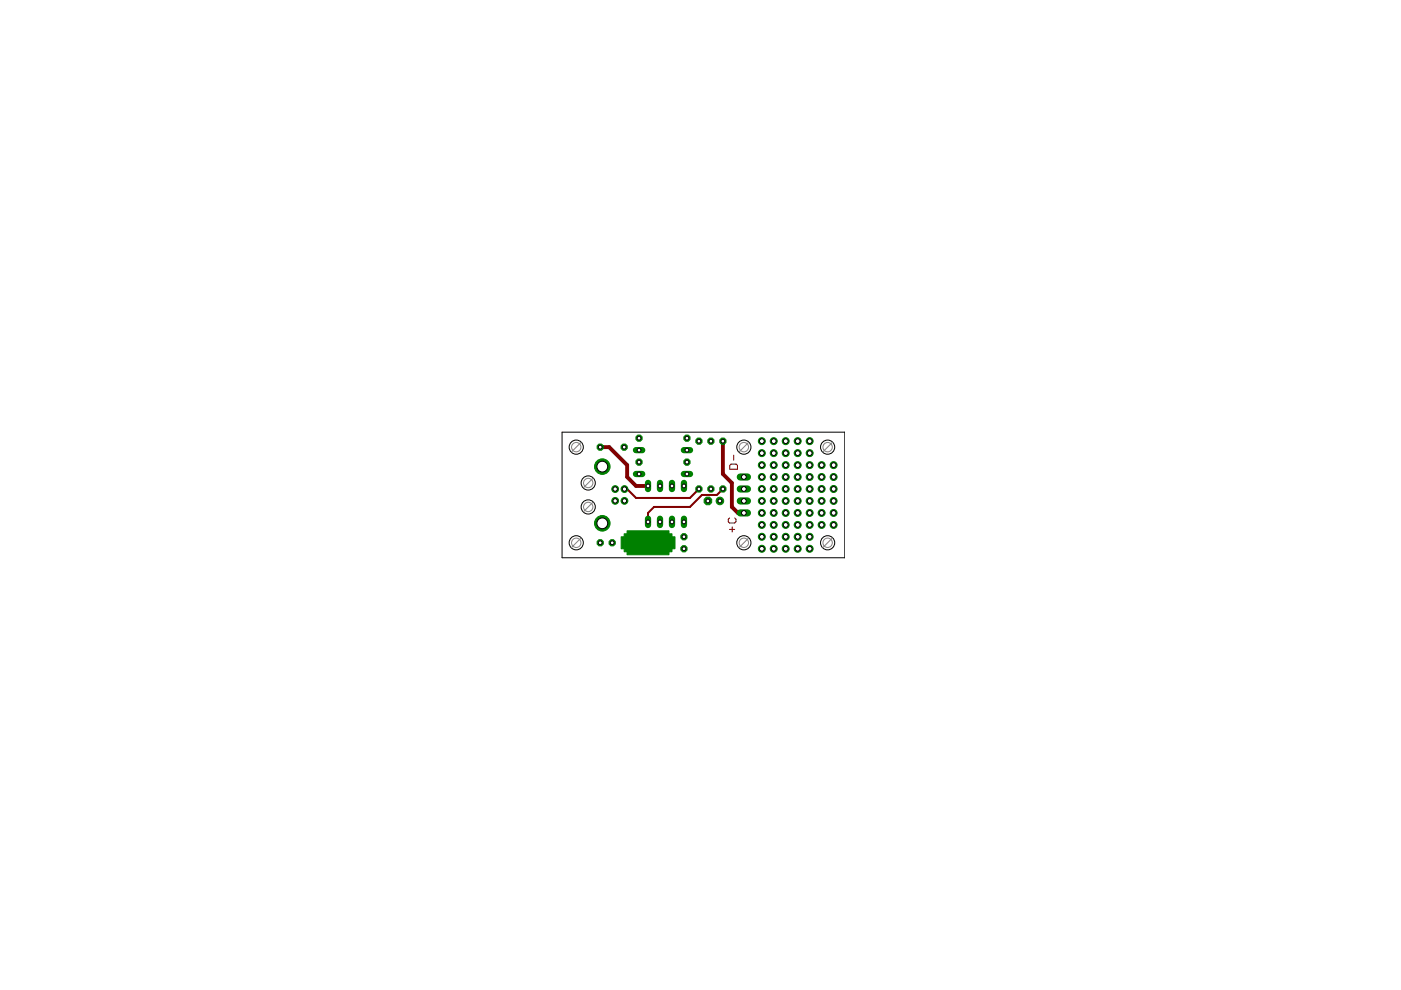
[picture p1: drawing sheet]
<svg xmlns="http://www.w3.org/2000/svg" width="297mm" height="210mm" viewBox="0 0 297 210" stroke-linecap="round" stroke-linejoin="round" font-family="sans-serif">
<path d="M154.7 98.7l.3-.3h1.1l.3 .3v.8h-1.7zM155.6 96.5v1.1M154.7 109.8l-.3 .3v.5l.3 .3h1.1l.2-.3v-.5l-.2-.3M154.7 112.2h1.1M155.2 111.7v1.1" fill="none" stroke="#800000" stroke-width=".21"/>
<path d="M127.3 94.8h1.9l3.8 3.8v2.5l1.9 1.9h2.5M153.3 93.5v7l1.9 1.9v5.1l1.2 1.3h1.3" fill="none" stroke="#800000" stroke-width=".83"/>
<path d="M148.2 103.7l-1.9 1.9h-11.4l-1.9-1.9h-.6M153.3 103.7l-1.3 1.2h-3.2l-2.5 2.6h-7.6l-1.3 1.3v1.9" fill="none" stroke="#800000" stroke-width=".42"/>
<circle cx="139.8" cy="115.1" r=".66" fill="#008000" stroke="#008000" stroke-width=".21"/>
<circle cx="139.8" cy="115.1" r=".4" fill="#fff" stroke="#000" stroke-width=".21"/>
<circle cx="135" cy="115.1" r=".66" fill="#008000" stroke="#008000" stroke-width=".21"/>
<circle cx="135" cy="115.1" r=".4" fill="#fff" stroke="#000" stroke-width=".21"/>
<circle cx="132.4" cy="106.2" r=".72" fill="#008000" stroke="#008000" stroke-width=".21"/>
<circle cx="132.4" cy="106.2" r=".47" fill="#fff" stroke="#000" stroke-width=".21"/>
<circle cx="132.4" cy="103.7" r=".72" fill="#008000" stroke="#008000" stroke-width=".21"/>
<circle cx="132.4" cy="103.7" r=".47" fill="#fff" stroke="#000" stroke-width=".21"/>
<circle cx="130.4" cy="103.7" r=".72" fill="#008000" stroke="#008000" stroke-width=".21"/>
<circle cx="130.4" cy="103.7" r=".47" fill="#fff" stroke="#000" stroke-width=".21"/>
<circle cx="130.4" cy="106.2" r=".72" fill="#008000" stroke="#008000" stroke-width=".21"/>
<circle cx="130.4" cy="106.2" r=".47" fill="#fff" stroke="#000" stroke-width=".21"/>
<circle cx="127.7" cy="111" r="1.65" fill="#008000" stroke="#008000" stroke-width=".21"/>
<circle cx="127.7" cy="111" r="1.14" fill="#fff" stroke="#000" stroke-width=".21"/>
<circle cx="127.7" cy="98.9" r="1.65" fill="#008000" stroke="#008000" stroke-width=".21"/>
<circle cx="127.7" cy="98.9" r="1.14" fill="#fff" stroke="#000" stroke-width=".21"/>
<circle cx="127.3" cy="115.1" r=".71" fill="#008000" stroke="#008000" stroke-width=".21"/>
<circle cx="127.3" cy="115.1" r=".4" fill="#fff" stroke="#000" stroke-width=".21"/>
<circle cx="129.8" cy="115.1" r=".71" fill="#008000" stroke="#008000" stroke-width=".21"/>
<circle cx="129.8" cy="115.1" r=".4" fill="#fff" stroke="#000" stroke-width=".21"/>
<circle cx="145" cy="116.4" r=".71" fill="#008000" stroke="#008000" stroke-width=".21"/>
<circle cx="145" cy="116.4" r=".4" fill="#fff" stroke="#000" stroke-width=".21"/>
<circle cx="145" cy="113.8" r=".71" fill="#008000" stroke="#008000" stroke-width=".21"/>
<circle cx="145" cy="113.8" r=".4" fill="#fff" stroke="#000" stroke-width=".21"/>
<circle cx="127.3" cy="94.8" r=".71" fill="#008000" stroke="#008000" stroke-width=".21"/>
<circle cx="127.3" cy="94.8" r=".4" fill="#fff" stroke="#000" stroke-width=".21"/>
<circle cx="132.3" cy="94.8" r=".71" fill="#008000" stroke="#008000" stroke-width=".21"/>
<circle cx="132.3" cy="94.8" r=".4" fill="#fff" stroke="#000" stroke-width=".21"/>
<circle cx="150.1" cy="106.2" r=".87" fill="#008000" stroke="#008000" stroke-width=".21"/>
<circle cx="150.1" cy="106.2" r=".4" fill="#fff" stroke="#000" stroke-width=".21"/>
<circle cx="152.6" cy="106.2" r=".8" fill="#008000" stroke="#008000" stroke-width=".21"/>
<circle cx="152.6" cy="106.2" r=".4" fill="#fff" stroke="#000" stroke-width=".21"/>
<circle cx="148.2" cy="103.7" r=".71" fill="#008000" stroke="#008000" stroke-width=".21"/>
<circle cx="148.2" cy="103.7" r=".4" fill="#fff" stroke="#000" stroke-width=".21"/>
<circle cx="148.2" cy="93.5" r=".71" fill="#008000" stroke="#008000" stroke-width=".21"/>
<circle cx="148.2" cy="93.5" r=".4" fill="#fff" stroke="#000" stroke-width=".21"/>
<circle cx="145.6" cy="98" r=".71" fill="#008000" stroke="#008000" stroke-width=".21"/>
<circle cx="145.6" cy="98" r=".4" fill="#fff" stroke="#000" stroke-width=".21"/>
<circle cx="135.5" cy="98" r=".71" fill="#008000" stroke="#008000" stroke-width=".21"/>
<circle cx="135.5" cy="98" r=".4" fill="#fff" stroke="#000" stroke-width=".21"/>
<circle cx="145.6" cy="92.9" r=".71" fill="#008000" stroke="#008000" stroke-width=".21"/>
<circle cx="145.6" cy="92.9" r=".4" fill="#fff" stroke="#000" stroke-width=".21"/>
<circle cx="135.5" cy="92.9" r=".71" fill="#008000" stroke="#008000" stroke-width=".21"/>
<circle cx="135.5" cy="92.9" r=".4" fill="#fff" stroke="#000" stroke-width=".21"/>
<path d="M137.4 110v1.3" fill="none" stroke="#008000" stroke-width="1.3"/>
<circle cx="137.4" cy="110.7" r=".4" fill="#fff" stroke="#000" stroke-width=".21"/>
<path d="M139.9 110v1.3" fill="none" stroke="#008000" stroke-width="1.3"/>
<circle cx="139.9" cy="110.7" r=".4" fill="#fff" stroke="#000" stroke-width=".21"/>
<path d="M142.5 110v1.3" fill="none" stroke="#008000" stroke-width="1.3"/>
<circle cx="142.5" cy="110.7" r=".4" fill="#fff" stroke="#000" stroke-width=".21"/>
<path d="M145 110v1.3" fill="none" stroke="#008000" stroke-width="1.3"/>
<circle cx="145" cy="110.7" r=".4" fill="#fff" stroke="#000" stroke-width=".21"/>
<path d="M145 102.4v1.3" fill="none" stroke="#008000" stroke-width="1.3"/>
<circle cx="145" cy="103" r=".4" fill="#fff" stroke="#000" stroke-width=".21"/>
<path d="M142.5 102.4v1.3" fill="none" stroke="#008000" stroke-width="1.3"/>
<circle cx="142.5" cy="103" r=".4" fill="#fff" stroke="#000" stroke-width=".21"/>
<path d="M139.9 102.4v1.3" fill="none" stroke="#008000" stroke-width="1.3"/>
<circle cx="139.9" cy="103" r=".4" fill="#fff" stroke="#000" stroke-width=".21"/>
<path d="M137.4 102.4v1.3" fill="none" stroke="#008000" stroke-width="1.3"/>
<circle cx="137.4" cy="103" r=".4" fill="#fff" stroke="#000" stroke-width=".21"/>
<path d="M157 108.8h1.5" fill="none" stroke="#008000" stroke-width="1.5"/>
<circle cx="157.7" cy="108.8" r=".51" fill="#fff" stroke="#000" stroke-width=".21"/>
<path d="M157 106.2h1.5" fill="none" stroke="#008000" stroke-width="1.5"/>
<circle cx="157.7" cy="106.2" r=".51" fill="#fff" stroke="#000" stroke-width=".21"/>
<path d="M157 103.7h1.5" fill="none" stroke="#008000" stroke-width="1.5"/>
<circle cx="157.7" cy="103.7" r=".51" fill="#fff" stroke="#000" stroke-width=".21"/>
<path d="M157 101.1h1.5" fill="none" stroke="#008000" stroke-width="1.5"/>
<circle cx="157.7" cy="101.1" r=".51" fill="#fff" stroke="#000" stroke-width=".21"/>
<circle cx="150.7" cy="93.5" r=".71" fill="#008000" stroke="#008000" stroke-width=".21"/>
<circle cx="150.7" cy="93.5" r=".4" fill="#fff" stroke="#000" stroke-width=".21"/>
<circle cx="150.7" cy="103.7" r=".71" fill="#008000" stroke="#008000" stroke-width=".21"/>
<circle cx="150.7" cy="103.7" r=".4" fill="#fff" stroke="#000" stroke-width=".21"/>
<circle cx="153.3" cy="93.5" r=".71" fill="#008000" stroke="#008000" stroke-width=".21"/>
<circle cx="153.3" cy="93.5" r=".4" fill="#fff" stroke="#000" stroke-width=".21"/>
<circle cx="153.3" cy="103.7" r=".71" fill="#008000" stroke="#008000" stroke-width=".21"/>
<circle cx="153.3" cy="103.7" r=".4" fill="#fff" stroke="#000" stroke-width=".21"/>
<path d="M134.8 100.5h1.4" fill="none" stroke="#008000" stroke-width="1.3"/>
<circle cx="135.5" cy="100.5" r=".4" fill="#fff" stroke="#000" stroke-width=".21"/>
<path d="M145 100.5h1.3" fill="none" stroke="#008000" stroke-width="1.3"/>
<circle cx="145.6" cy="100.5" r=".4" fill="#fff" stroke="#000" stroke-width=".21"/>
<path d="M134.8 95.4h1.4" fill="none" stroke="#008000" stroke-width="1.3"/>
<circle cx="135.5" cy="95.4" r=".4" fill="#fff" stroke="#000" stroke-width=".21"/>
<path d="M145 95.4h1.3" fill="none" stroke="#008000" stroke-width="1.3"/>
<circle cx="145.6" cy="95.4" r=".4" fill="#fff" stroke="#000" stroke-width=".21"/>
<circle cx="161.5" cy="98.6" r=".74" fill="#008000" stroke="#008000" stroke-width=".21"/>
<circle cx="161.5" cy="98.6" r=".51" fill="#fff" stroke="#000" stroke-width=".21"/>
<circle cx="164" cy="98.6" r=".74" fill="#008000" stroke="#008000" stroke-width=".21"/>
<circle cx="164" cy="98.6" r=".51" fill="#fff" stroke="#000" stroke-width=".21"/>
<circle cx="166.6" cy="98.6" r=".74" fill="#008000" stroke="#008000" stroke-width=".21"/>
<circle cx="166.6" cy="98.6" r=".51" fill="#fff" stroke="#000" stroke-width=".21"/>
<circle cx="164" cy="93.5" r=".74" fill="#008000" stroke="#008000" stroke-width=".21"/>
<circle cx="164" cy="93.5" r=".51" fill="#fff" stroke="#000" stroke-width=".21"/>
<circle cx="164" cy="96.1" r=".74" fill="#008000" stroke="#008000" stroke-width=".21"/>
<circle cx="164" cy="96.1" r=".51" fill="#fff" stroke="#000" stroke-width=".21"/>
<circle cx="166.6" cy="93.5" r=".74" fill="#008000" stroke="#008000" stroke-width=".21"/>
<circle cx="166.6" cy="93.5" r=".51" fill="#fff" stroke="#000" stroke-width=".21"/>
<circle cx="166.6" cy="96.1" r=".74" fill="#008000" stroke="#008000" stroke-width=".21"/>
<circle cx="166.6" cy="96.1" r=".51" fill="#fff" stroke="#000" stroke-width=".21"/>
<circle cx="169.1" cy="93.5" r=".74" fill="#008000" stroke="#008000" stroke-width=".21"/>
<circle cx="169.1" cy="93.5" r=".51" fill="#fff" stroke="#000" stroke-width=".21"/>
<circle cx="169.1" cy="96.1" r=".74" fill="#008000" stroke="#008000" stroke-width=".21"/>
<circle cx="169.1" cy="96.1" r=".51" fill="#fff" stroke="#000" stroke-width=".21"/>
<circle cx="171.7" cy="93.5" r=".74" fill="#008000" stroke="#008000" stroke-width=".21"/>
<circle cx="171.7" cy="93.5" r=".51" fill="#fff" stroke="#000" stroke-width=".21"/>
<circle cx="171.7" cy="96.1" r=".74" fill="#008000" stroke="#008000" stroke-width=".21"/>
<circle cx="171.7" cy="96.1" r=".51" fill="#fff" stroke="#000" stroke-width=".21"/>
<circle cx="176.7" cy="98.6" r=".74" fill="#008000" stroke="#008000" stroke-width=".21"/>
<circle cx="176.7" cy="98.6" r=".51" fill="#fff" stroke="#000" stroke-width=".21"/>
<circle cx="174.2" cy="98.6" r=".74" fill="#008000" stroke="#008000" stroke-width=".21"/>
<circle cx="174.2" cy="98.6" r=".51" fill="#fff" stroke="#000" stroke-width=".21"/>
<circle cx="176.7" cy="101.1" r=".74" fill="#008000" stroke="#008000" stroke-width=".21"/>
<circle cx="176.7" cy="101.1" r=".51" fill="#fff" stroke="#000" stroke-width=".21"/>
<circle cx="176.7" cy="103.7" r=".74" fill="#008000" stroke="#008000" stroke-width=".21"/>
<circle cx="176.7" cy="103.7" r=".51" fill="#fff" stroke="#000" stroke-width=".21"/>
<circle cx="174.2" cy="103.7" r=".74" fill="#008000" stroke="#008000" stroke-width=".21"/>
<circle cx="174.2" cy="103.7" r=".51" fill="#fff" stroke="#000" stroke-width=".21"/>
<circle cx="174.2" cy="106.2" r=".74" fill="#008000" stroke="#008000" stroke-width=".21"/>
<circle cx="174.2" cy="106.2" r=".51" fill="#fff" stroke="#000" stroke-width=".21"/>
<circle cx="176.7" cy="106.2" r=".74" fill="#008000" stroke="#008000" stroke-width=".21"/>
<circle cx="176.7" cy="106.2" r=".51" fill="#fff" stroke="#000" stroke-width=".21"/>
<circle cx="176.7" cy="108.8" r=".74" fill="#008000" stroke="#008000" stroke-width=".21"/>
<circle cx="176.7" cy="108.8" r=".51" fill="#fff" stroke="#000" stroke-width=".21"/>
<circle cx="176.7" cy="111.3" r=".74" fill="#008000" stroke="#008000" stroke-width=".21"/>
<circle cx="176.7" cy="111.3" r=".51" fill="#fff" stroke="#000" stroke-width=".21"/>
<circle cx="174.2" cy="108.8" r=".74" fill="#008000" stroke="#008000" stroke-width=".21"/>
<circle cx="174.2" cy="108.8" r=".51" fill="#fff" stroke="#000" stroke-width=".21"/>
<circle cx="174.2" cy="111.3" r=".74" fill="#008000" stroke="#008000" stroke-width=".21"/>
<circle cx="174.2" cy="111.3" r=".51" fill="#fff" stroke="#000" stroke-width=".21"/>
<circle cx="174.2" cy="101.1" r=".74" fill="#008000" stroke="#008000" stroke-width=".21"/>
<circle cx="174.2" cy="101.1" r=".51" fill="#fff" stroke="#000" stroke-width=".21"/>
<circle cx="171.7" cy="101.1" r=".74" fill="#008000" stroke="#008000" stroke-width=".21"/>
<circle cx="171.7" cy="101.1" r=".51" fill="#fff" stroke="#000" stroke-width=".21"/>
<circle cx="171.7" cy="98.6" r=".74" fill="#008000" stroke="#008000" stroke-width=".21"/>
<circle cx="171.7" cy="98.6" r=".51" fill="#fff" stroke="#000" stroke-width=".21"/>
<circle cx="169.1" cy="98.6" r=".74" fill="#008000" stroke="#008000" stroke-width=".21"/>
<circle cx="169.1" cy="98.6" r=".51" fill="#fff" stroke="#000" stroke-width=".21"/>
<circle cx="161.5" cy="93.5" r=".74" fill="#008000" stroke="#008000" stroke-width=".21"/>
<circle cx="161.5" cy="93.5" r=".51" fill="#fff" stroke="#000" stroke-width=".21"/>
<circle cx="161.5" cy="96.1" r=".74" fill="#008000" stroke="#008000" stroke-width=".21"/>
<circle cx="161.5" cy="96.1" r=".51" fill="#fff" stroke="#000" stroke-width=".21"/>
<circle cx="161.5" cy="101.1" r=".74" fill="#008000" stroke="#008000" stroke-width=".21"/>
<circle cx="161.5" cy="101.1" r=".51" fill="#fff" stroke="#000" stroke-width=".21"/>
<circle cx="161.5" cy="103.7" r=".74" fill="#008000" stroke="#008000" stroke-width=".21"/>
<circle cx="161.5" cy="103.7" r=".51" fill="#fff" stroke="#000" stroke-width=".21"/>
<circle cx="161.5" cy="106.2" r=".74" fill="#008000" stroke="#008000" stroke-width=".21"/>
<circle cx="161.5" cy="106.2" r=".51" fill="#fff" stroke="#000" stroke-width=".21"/>
<circle cx="161.5" cy="108.8" r=".74" fill="#008000" stroke="#008000" stroke-width=".21"/>
<circle cx="161.5" cy="108.8" r=".51" fill="#fff" stroke="#000" stroke-width=".21"/>
<circle cx="161.5" cy="111.3" r=".74" fill="#008000" stroke="#008000" stroke-width=".21"/>
<circle cx="161.5" cy="111.3" r=".51" fill="#fff" stroke="#000" stroke-width=".21"/>
<circle cx="161.5" cy="113.8" r=".74" fill="#008000" stroke="#008000" stroke-width=".21"/>
<circle cx="161.5" cy="113.8" r=".51" fill="#fff" stroke="#000" stroke-width=".21"/>
<circle cx="161.5" cy="116.4" r=".74" fill="#008000" stroke="#008000" stroke-width=".21"/>
<circle cx="161.5" cy="116.4" r=".51" fill="#fff" stroke="#000" stroke-width=".21"/>
<circle cx="164" cy="116.4" r=".74" fill="#008000" stroke="#008000" stroke-width=".21"/>
<circle cx="164" cy="116.4" r=".51" fill="#fff" stroke="#000" stroke-width=".21"/>
<circle cx="164" cy="113.8" r=".74" fill="#008000" stroke="#008000" stroke-width=".21"/>
<circle cx="164" cy="113.8" r=".51" fill="#fff" stroke="#000" stroke-width=".21"/>
<circle cx="164" cy="111.3" r=".74" fill="#008000" stroke="#008000" stroke-width=".21"/>
<circle cx="164" cy="111.3" r=".51" fill="#fff" stroke="#000" stroke-width=".21"/>
<circle cx="164" cy="108.8" r=".74" fill="#008000" stroke="#008000" stroke-width=".21"/>
<circle cx="164" cy="108.8" r=".51" fill="#fff" stroke="#000" stroke-width=".21"/>
<circle cx="164" cy="106.2" r=".74" fill="#008000" stroke="#008000" stroke-width=".21"/>
<circle cx="164" cy="106.2" r=".51" fill="#fff" stroke="#000" stroke-width=".21"/>
<circle cx="164" cy="101.1" r=".74" fill="#008000" stroke="#008000" stroke-width=".21"/>
<circle cx="164" cy="101.1" r=".51" fill="#fff" stroke="#000" stroke-width=".21"/>
<circle cx="164" cy="103.7" r=".74" fill="#008000" stroke="#008000" stroke-width=".21"/>
<circle cx="164" cy="103.7" r=".51" fill="#fff" stroke="#000" stroke-width=".21"/>
<circle cx="166.6" cy="101.1" r=".74" fill="#008000" stroke="#008000" stroke-width=".21"/>
<circle cx="166.6" cy="101.1" r=".51" fill="#fff" stroke="#000" stroke-width=".21"/>
<circle cx="166.6" cy="103.7" r=".74" fill="#008000" stroke="#008000" stroke-width=".21"/>
<circle cx="166.6" cy="103.7" r=".51" fill="#fff" stroke="#000" stroke-width=".21"/>
<circle cx="166.6" cy="106.2" r=".74" fill="#008000" stroke="#008000" stroke-width=".21"/>
<circle cx="166.6" cy="106.2" r=".51" fill="#fff" stroke="#000" stroke-width=".21"/>
<circle cx="166.6" cy="108.8" r=".74" fill="#008000" stroke="#008000" stroke-width=".21"/>
<circle cx="166.6" cy="108.8" r=".51" fill="#fff" stroke="#000" stroke-width=".21"/>
<circle cx="166.6" cy="111.3" r=".74" fill="#008000" stroke="#008000" stroke-width=".21"/>
<circle cx="166.6" cy="111.3" r=".51" fill="#fff" stroke="#000" stroke-width=".21"/>
<circle cx="166.6" cy="113.8" r=".74" fill="#008000" stroke="#008000" stroke-width=".21"/>
<circle cx="166.6" cy="113.8" r=".51" fill="#fff" stroke="#000" stroke-width=".21"/>
<circle cx="166.6" cy="116.4" r=".74" fill="#008000" stroke="#008000" stroke-width=".21"/>
<circle cx="166.6" cy="116.4" r=".51" fill="#fff" stroke="#000" stroke-width=".21"/>
<circle cx="169.1" cy="116.4" r=".74" fill="#008000" stroke="#008000" stroke-width=".21"/>
<circle cx="169.1" cy="116.4" r=".51" fill="#fff" stroke="#000" stroke-width=".21"/>
<circle cx="169.1" cy="113.8" r=".74" fill="#008000" stroke="#008000" stroke-width=".21"/>
<circle cx="169.1" cy="113.8" r=".51" fill="#fff" stroke="#000" stroke-width=".21"/>
<circle cx="169.1" cy="111.3" r=".74" fill="#008000" stroke="#008000" stroke-width=".21"/>
<circle cx="169.1" cy="111.3" r=".51" fill="#fff" stroke="#000" stroke-width=".21"/>
<circle cx="169.1" cy="108.8" r=".74" fill="#008000" stroke="#008000" stroke-width=".21"/>
<circle cx="169.1" cy="108.8" r=".51" fill="#fff" stroke="#000" stroke-width=".21"/>
<circle cx="169.1" cy="106.2" r=".74" fill="#008000" stroke="#008000" stroke-width=".21"/>
<circle cx="169.1" cy="106.2" r=".51" fill="#fff" stroke="#000" stroke-width=".21"/>
<circle cx="169.1" cy="101.1" r=".74" fill="#008000" stroke="#008000" stroke-width=".21"/>
<circle cx="169.1" cy="101.1" r=".51" fill="#fff" stroke="#000" stroke-width=".21"/>
<circle cx="169.1" cy="103.7" r=".74" fill="#008000" stroke="#008000" stroke-width=".21"/>
<circle cx="169.1" cy="103.7" r=".51" fill="#fff" stroke="#000" stroke-width=".21"/>
<circle cx="171.7" cy="103.7" r=".74" fill="#008000" stroke="#008000" stroke-width=".21"/>
<circle cx="171.7" cy="103.7" r=".51" fill="#fff" stroke="#000" stroke-width=".21"/>
<circle cx="171.7" cy="106.2" r=".74" fill="#008000" stroke="#008000" stroke-width=".21"/>
<circle cx="171.7" cy="106.2" r=".51" fill="#fff" stroke="#000" stroke-width=".21"/>
<circle cx="171.7" cy="108.8" r=".74" fill="#008000" stroke="#008000" stroke-width=".21"/>
<circle cx="171.7" cy="108.8" r=".51" fill="#fff" stroke="#000" stroke-width=".21"/>
<circle cx="171.7" cy="111.3" r=".74" fill="#008000" stroke="#008000" stroke-width=".21"/>
<circle cx="171.7" cy="111.3" r=".51" fill="#fff" stroke="#000" stroke-width=".21"/>
<circle cx="171.7" cy="113.8" r=".74" fill="#008000" stroke="#008000" stroke-width=".21"/>
<circle cx="171.7" cy="113.8" r=".51" fill="#fff" stroke="#000" stroke-width=".21"/>
<circle cx="171.7" cy="116.4" r=".74" fill="#008000" stroke="#008000" stroke-width=".21"/>
<circle cx="171.7" cy="116.4" r=".51" fill="#fff" stroke="#000" stroke-width=".21"/>
<g fill="none" stroke="#000" stroke-width=".21">
<path d="M119.2 91.6h59.9v26.7h-59.9z"/>
<circle cx="122.2" cy="94.8" r="1.5"/>
<circle cx="157.7" cy="94.8" r="1.5"/>
<circle cx="175.5" cy="94.8" r="1.5"/>
<circle cx="122.2" cy="115.1" r="1.5"/>
<circle cx="124.7" cy="102.4" r="1.5"/>
<circle cx="124.7" cy="107.5" r="1.5"/>
<circle cx="157.7" cy="115.1" r="1.5"/>
<circle cx="175.5" cy="115.1" r="1.5"/>
</g>
<g fill="#008000" stroke="#008000" stroke-width=".21">
<path d="M132.9 112.5h8.9v5.1h-8.9z"/>
<path d="M141.8 113.2h.7v3.8h-.7z"/>
<path d="M142.5 113.8h.6v2.6h-.6z"/>
<path d="M132.3 113.2h.7v3.8h-.7z"/>
<path d="M131.7 113.8h.6v2.6h-.6z"/>
</g>
<g fill="none" stroke="#808080" stroke-width=".21">
<path d="M123.2 93.8l-2 2M158.7 93.8l-2 2M176.5 93.8l-2 2M123.2 114.1l-2 2M125.7 101.4l-2 2M125.7 106.5l-2 2M158.7 114.1l-2 2M176.5 114.1l-2 2"/>
<circle cx="122.2" cy="94.8" r=".99"/>
<circle cx="157.7" cy="94.8" r=".99"/>
<circle cx="175.5" cy="94.8" r=".99"/>
<circle cx="122.2" cy="115.1" r=".99"/>
<circle cx="124.7" cy="107.5" r=".99"/>
<circle cx="124.7" cy="102.4" r=".99"/>
<circle cx="157.7" cy="115.1" r=".99"/>
<circle cx="175.5" cy="115.1" r=".99"/>
</g>
</svg>
